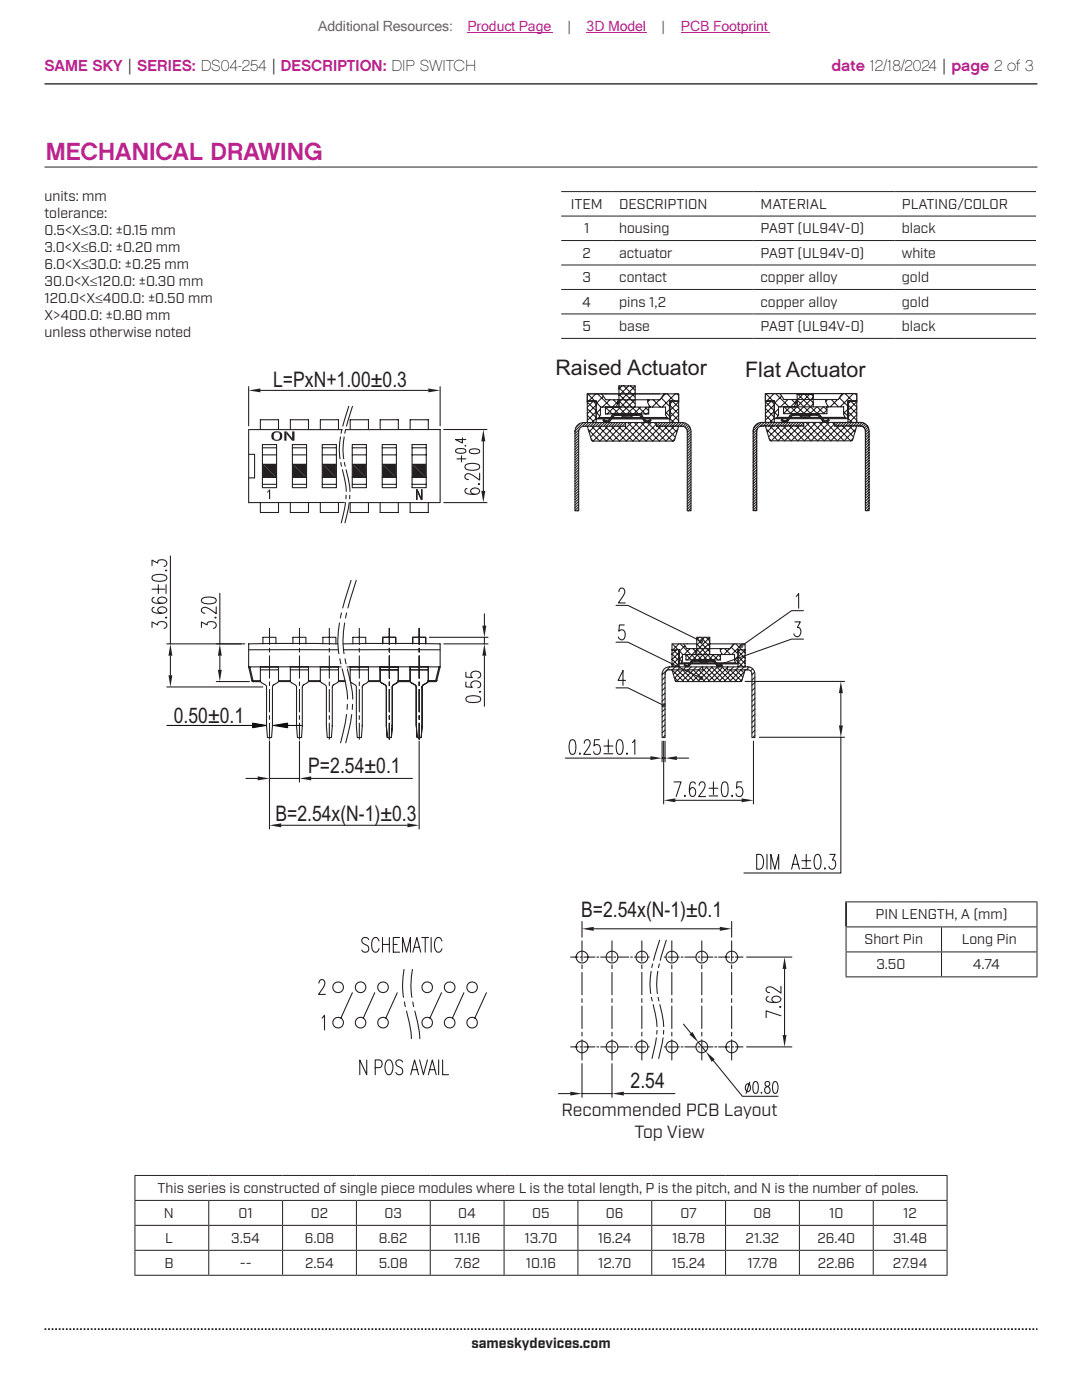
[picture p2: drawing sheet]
<svg xmlns="http://www.w3.org/2000/svg" width="216mm" height="279mm" viewBox="0 0 216 279" stroke-linecap="round" stroke-linejoin="round" font-family="sans-serif">
<defs><g id="words">
<text font-size="4.9" fill="#bd238f" x="9.1" y="31.9">MECHANICAL DRAWING</text>
<g font-size="4.3" fill="#231f20">
<text x="54.5" y="77.2">L=PxN+1.00±0.3</text>
<text x="110.8" y="74.9">Raised Actuator</text>
<text x="148.7" y="75.2">Flat Actuator</text>
<text x="34.7" y="144.3">0.50±0.1</text>
<text x="61.5" y="154.2">P=2.54±0.1</text>
<text x="54.9" y="163.8">B=2.54x(N-1)±0.3</text>
<text x="115.9" y="183">B=2.54x(N-1)±0.1</text>
<text x="125.8" y="217.1">2.54</text>
</g>
<g font-size="3.5" fill="#231f20">
<text x="112" y="222.8">Recommended PCB Layout</text>
<text x="126.6" y="227">Top View</text>
</g>
<g font-size="3.2" fill="#bd238f">
<text x="8.9" y="14.3">SAME SKY | SERIES: DS04-254 | DESCRIPTION: DIP SWITCH</text>
<text x="165.9" y="14.3">date 12/18/2024 | page 2 of 3</text>
</g>
<g font-size="2.8" fill="#63676b">
<text x="63.5" y="6.1">Additional Resources:</text>
<text x="113.2" y="6.1">|</text>
<text x="132" y="6.1">|</text>
</g>
<g font-size="2.8" fill="#bd238f">
<text x="93.3" y="6.1">Product Page</text>
<text x="117.1" y="6.1">3D Model</text>
<text x="135.8" y="6.1">PCB Footprint</text>
</g>
<g font-size="2.8" fill="#231f20">
<text x="8.9" y="40.2">units: mm</text>
<text x="113.9" y="41.7">ITEM</text>
<text x="123.6" y="41.7">DESCRIPTION</text>
<text x="151.8" y="41.7">MATERIAL</text>
<text x="179.9" y="41.7">PLATING/COLOR</text>
<text x="8.9" y="43.6">tolerance:</text>
<text x="8.9" y="47">0.5&lt;X≤3.0: ±0.15 mm</text>
<text x="116.5" y="46.6">1</text>
<text x="123.6" y="46.6">housing</text>
<text x="151.8" y="46.6">PA9T (UL94V-0)</text>
<text x="179.9" y="46.6">black</text>
<text x="8.9" y="50.4">3.0&lt;X≤6.0: ±0.20 mm</text>
<text x="8.9" y="53.8">6.0&lt;X≤30.0: ±0.25 mm</text>
<text x="116.2" y="51.5">2</text>
<text x="123.6" y="51.5">actuator</text>
<text x="151.8" y="51.5">PA9T (UL94V-0)</text>
<text x="179.9" y="51.5">white</text>
<text x="8.9" y="57.1">30.0&lt;X≤120.0: ±0.30 mm</text>
<text x="116.2" y="56.4">3</text>
<text x="123.6" y="56.4">contact</text>
<text x="151.8" y="56.4">copper alloy</text>
<text x="179.9" y="56.4">gold</text>
<text x="8.9" y="60.5">120.0&lt;X≤400.0: ±0.50 mm</text>
<text x="8.9" y="63.9">X&gt;400.0: ±0.80 mm</text>
<text x="116.2" y="61.2">4</text>
<text x="123.6" y="61.2">pins 1,2</text>
<text x="151.8" y="61.2">copper alloy</text>
<text x="179.9" y="61.2">gold</text>
<text x="8.9" y="67.3">unless otherwise noted</text>
<text x="116.2" y="66.1">5</text>
<text x="123.6" y="66.1">base</text>
<text x="151.8" y="66.1">PA9T (UL94V-0)</text>
<text x="179.9" y="66.1">black</text>
<text x="174.7" y="183.5">PIN LENGTH, A (mm)</text>
<text x="172.5" y="188.5">Short Pin</text>
<text x="191.9" y="188.5">Long Pin</text>
<text x="174.9" y="193.4">3.50</text>
<text x="194.1" y="193.4">4.74</text>
<text x="31.4" y="238.1">This series is constructed of single piece modules where L is the total length, P is the pitch, and N is the number of poles.</text>
<text x="32.7" y="243">N</text>
<text x="47.6" y="243">01</text>
<text x="62" y="243">02</text>
<text x="76.7" y="243">03</text>
<text x="91.4" y="243">04</text>
<text x="106.2" y="243">05</text>
<text x="120.9" y="243">06</text>
<text x="135.8" y="243">07</text>
<text x="150.4" y="243">08</text>
<text x="165.5" y="243">10</text>
<text x="180.2" y="243">12</text>
<text x="33" y="248">L</text>
<text x="46.2" y="248">3.54</text>
<text x="60.8" y="248">6.08</text>
<text x="75.6" y="248">8.62</text>
<text x="90.6" y="248">11.16</text>
<text x="104.7" y="248">13.70</text>
<text x="119.3" y="248">16.24</text>
<text x="134.1" y="248">18.78</text>
<text x="148.8" y="248">21.32</text>
<text x="163.1" y="248">26.40</text>
<text x="178.2" y="248">31.48</text>
<text x="32.8" y="253">B</text>
<text x="47.8" y="253">--</text>
<text x="60.9" y="253">2.54</text>
<text x="75.6" y="253">5.08</text>
<text x="90.6" y="253">7.62</text>
<text x="104.9" y="253">10.16</text>
<text x="119.4" y="253">12.70</text>
<text x="134.1" y="253">15.24</text>
<text x="149.1" y="253">17.78</text>
<text x="163.2" y="253">22.86</text>
<text x="178.2" y="253">27.94</text>
<text x="94.1" y="269">sameskydevices.com</text>
</g>
</g></defs>
<path d="M8.9 16.7h198.1" fill="none" stroke="#231f20" stroke-width=".26"/>
<path d="M8.9 265.3h198.1" fill="none" stroke="#231f20" stroke-width=".35" stroke-dasharray=".4 .4 .4 .4 .4 .4" stroke-dashoffset=".7" stroke-linecap="butt"/>
<g fill="none" stroke="#231f20" stroke-width=".21">
<path d="M113.9 191h1.5M115.7 191h.4M116.5 191h2.2M119.1 191h.4M119.9 191h2.2M122.5 191h.3M123.2 191h2.3M125.8 191h.4M126.6 191h2.2M129.2 191h.4M132.5 191h.4M133.3 191h2.2"/>
<path d="M135.9 191h.4M136.6 191h2.3M139.3 191h.4M140 191h2.3M142.6 191h.4M143.4 191h2.2M146 191h.4M146.7 191h1.6M149 191h9M156.5 193.4v13.2M113.9 208.9h1.5M115.7 208.9h.4"/>
<path d="M116.5 208.9h2.2M119.1 208.9h.4M119.9 208.9h2.2M122.5 208.9h.3M123.2 208.9h2.3M125.8 208.9h.4M126.6 208.9h2.2M129.2 208.9h.4M132.5 208.9h.4M133.3 208.9h2.2M135.9 208.9h.4M136.6 208.9h2.3"/>
<path d="M139.3 208.9h.4M140 208.9h2.3M142.6 208.9h.4M143.4 208.9h2.2M146 208.9h.4M146.7 208.9h1.6M149 208.9h9"/>
<circle cx="116.1" cy="191" r="1.18"/>
<circle cx="146" cy="191" r="1.18"/>
<circle cx="116.1" cy="208.9" r="1.18"/>
<circle cx="146" cy="208.9" r="1.18"/>
</g>
<g fill="#231f20">
<path d="M156.2 206.6h.7l-.4 2.3z"/>
<path d="M156.5 191l.4 2.4h-.7z"/>
</g>
<g fill="none" stroke="#231f20" stroke-width=".21">
<path d="M153.3 198.9l-.3 .1-.1 .5a1.71 1.71 0 0 0 1.9 .6l.6-.1 .4-.5a.95 .95 0 0 0-.9-.7 .95 .95 0 0 0-.9 .7l.4 .5 .4 .1M155.8 196.8v1.4l-1.4-1a.86 .86 0 0 0-.9-.3 .86 .86 0 0 0-.6 .8l.3 .3 .4 .1M136.4 204.4l1.5 1.8M139.4 208l1.4 1.9M142.3 211.7l5.8 7.1h7.1M149 216.4l.1-.1a.8 .8 0 0 1 .7 .8 .8 .8 0 0 1-.7 .8 .99 .99 0 0 1-.1-1.5zM149.6 216l-.7 2.2M150.4 216l.4-.2a1.21 1.21 0 0 1 .5 1.4l-.2 .9-.4 .1a1.51 1.51 0 0 1-.4-1.9zM151.9 218v.2zM152.7 216a.68 .68 0 0 0 .1 .7 .68 .68 0 0 0 .6 .3 .66 .66 0 0 1 .2 .9 .66 .66 0 0 1-.9 .2l-.1-.5a.82 .82 0 0 1 .7-.8l.3-.4-.1-.4-.2-.2zM154.4 216l.4-.2a1.85 1.85 0 0 1 .2 2.3l-.4 .1a1.51 1.51 0 0 1-.4-1.9zM155.5 200.9l.2-.1 .1 .1-.1 .1z"/>
<path d="M155.8 202.7l-2.9-1v1.4"/>
</g>
<g fill="#231f20">
<path d="M137.6 206.4l.6-.4 1.2 2z"/>
<path d="M140.8 209.9l1.8 1.5-.6 .5z"/>
</g>
<g fill="none" stroke="#231f20" stroke-width=".21">
<path d="M116.1 183.9v3.2M118.5 185.4h25.1M146 183.9v3.2"/>
<circle cx="122.1" cy="191" r="1.18"/>
<circle cx="128.1" cy="191" r="1.18"/>
<circle cx="134.1" cy="191" r="1.17"/>
<circle cx="140" cy="191" r="1.18"/>
<circle cx="122.1" cy="208.9" r="1.18"/>
<circle cx="128.1" cy="208.9" r="1.18"/>
<circle cx="134.1" cy="208.9" r="1.17"/>
<circle cx="140" cy="208.9" r="1.18"/>
</g>
<g fill="#231f20">
<path d="M116.1 185.4l2.4-.4v.8z"/>
<path d="M143.6 185l2.4 .4-2.4 .4z"/>
</g>
<g fill="none" stroke="#231f20" stroke-width=".21">
<path d="M49.6 85.7v14.6M50.8 90.7v4.7M52.4 88.7h2.8v8.6h-2.8zM52.4 96.7h2.8M52.4 89.4h2.8M52.4 90.8h2.8M52.4 95.2h2.8M58.3 88.7h2.9v8.6h-2.9zM58.3 96.7h2.9M58.3 89.4h2.9M58.3 90.8h2.9M58.3 95.2h2.9"/>
<path d="M64.3 88.7h2.8v8.6h-2.8zM64.3 96.7h2.8M64.3 89.4h2.8M64.3 90.8h2.8M64.3 95.2h2.8M69 85.7h18.8v14.6h-17.9M70.3 88.7h2.8v8.6h-2.8zM70.3 96.7h2.8M70.3 89.4h2.8M70.3 90.8h2.8M70.3 95.2h2.8M76.3 88.7h2.8v8.6h-2.8z"/>
<path d="M76.3 96.7h2.8M76.3 89.4h2.8M76.3 90.8h2.8M76.3 95.2h2.8M82.2 88.7h2.9v8.6h-2.9zM82.2 96.7h2.9M82.2 89.4h2.9M82.2 90.8h2.9M82.2 95.2h2.9"/>
</g>
<g fill="#231f20">
<path d="M57.2 86.1l1.1 1.3v.6l-1.1-1.4z"/>
<path d="M53.3 98.1h.4l-.4 .3z" fill-rule="evenodd"/>
<path d="M53.8 97.7h.1v1.9h-.2v-1.5h-.3z" fill-rule="evenodd"/>
<path d="M55.2 86.3h.9l.2 .5v.5a.8 .8 0 0 1-1.1 .7l-.7-.2h.8a.75 .75 0 0 0 .6-.8 .75 .75 0 0 0-.7-.7z" fill-rule="evenodd"/>
<path d="M54.3 86.4l.7-.3 1 .2h-.8a.75 .75 0 0 0-.6 .8 .75 .75 0 0 0 .6 .7h-.7a1.01 1.01 0 0 1-.2-1.3z" fill-rule="evenodd"/>
<path d="M56.7 86.1h.5v1.9h-.5z" fill-rule="evenodd"/>
<path d="M58.3 86.1h.5v1.9h-.5z" fill-rule="evenodd"/>
</g>
<path d="M50.5 136h1.5M52.5 128.5v-1.3h2.6v1.3M55.5 136h2.5M61.5 136h2.4M67.4 128.5h-17.8v4.6M67.5 136h1.3M68.5 128.5h19.3v4.6M73.5 136h2.4M79.5 136h2.4M85.4 136h1.5" fill="none" stroke="#231f20" stroke-width=".21"/>
<path d="M52.5 92.7h2.6" fill="none" stroke="#231f20" stroke-width=".2"/>
<g fill="#231f20">
<path d="M52.5 92.7l2.6 2.5h-2.6z"/>
<path d="M52.5 92.7h2.6v2.5z"/>
</g>
<path d="M52.5 95.2h2.6M58.4 92.7h2.6" fill="none" stroke="#231f20" stroke-width=".2"/>
<path d="M52.5 92.7h2.6v2.5h-2.6zM49.6 129.7h17.9M68.6 129.7h19.2" fill="none" stroke="#231f20" stroke-width=".21"/>
<g fill="#231f20">
<path d="M58.4 92.7l2.6 2.5h-2.6z"/>
<path d="M58.4 92.7h2.6v2.5z"/>
</g>
<path d="M58.4 95.2h2.6M64.4 92.7h2.6" fill="none" stroke="#231f20" stroke-width=".2"/>
<path d="M58.4 92.7h2.6v2.5h-2.6z" fill="none" stroke="#231f20" stroke-width=".21"/>
<g fill="#231f20">
<path d="M64.4 92.7l2.6 2.5h-2.6z"/>
<path d="M64.4 92.7h2.6v2.5z"/>
</g>
<path d="M64.4 95.2h2.6M70.4 92.7h2.6" fill="none" stroke="#231f20" stroke-width=".2"/>
<path d="M64.4 92.7h2.6v2.5h-2.6z" fill="none" stroke="#231f20" stroke-width=".21"/>
<g fill="#231f20">
<path d="M70.4 92.7l2.6 2.5h-2.6z"/>
<path d="M70.4 92.7h2.6v2.5z"/>
</g>
<path d="M70.4 95.2h2.6M76.4 92.7h2.6" fill="none" stroke="#231f20" stroke-width=".2"/>
<path d="M70.4 92.7h2.6v2.5h-2.6z" fill="none" stroke="#231f20" stroke-width=".21"/>
<g fill="#231f20">
<path d="M76.4 92.7l2.6 2.5h-2.6z"/>
<path d="M76.4 92.7h2.6v2.5z"/>
</g>
<path d="M76.4 95.2h2.6M82.4 92.7h2.5" fill="none" stroke="#231f20" stroke-width=".2"/>
<path d="M76.4 92.7h2.6v2.5h-2.6z" fill="none" stroke="#231f20" stroke-width=".21"/>
<g fill="#231f20">
<path d="M82.4 92.7l2.5 2.5h-2.5z"/>
<path d="M82.4 92.7h2.5v2.5z"/>
</g>
<path d="M82.4 95.2h2.5" fill="none" stroke="#231f20" stroke-width=".2"/>
<g fill="none" stroke="#231f20" stroke-width=".21">
<path d="M82.4 92.7h2.5v2.5h-2.5zM49.8 133.1l.7 2.7h1.5M50.3 135.8h.2v.2h1.5M50.3 135.8l.2 .2M52 133.7h3.6M53.8 125.4v3.2M53.8 129.4v.7M53.8 130.9v4.5M53.8 136.1v.7M53.8 137.6v4.5M55.6 135.8h2.3M57.9 133.7h3.7"/>
<path d="M58.4 128.5v-1.3h2.6v1.3M59.8 125.4v3.2M59.8 129.4v.7M59.8 130.9v4.5M59.8 136.1v.7M59.8 137.6v4.5M61.6 135.8h2.3M63.9 133.7h3.6M64.4 128.5v-1.3h2.6v1.3M65.7 125.4v3.2M65.7 129.4v.7M65.7 130.9v4.5"/>
<path d="M65.7 136.1v.7M65.7 137.6v4.5M67.5 135.8h1.4M68.1 133.1h-18.5l.7 2.7M69.2 133.1h18.6l-.6 2.7M69.9 133.7h3.6M70.4 128.5v-1.3h2.6v1.3M71.7 125.4v3.2M71.7 129.4v.7M71.7 130.9v4.5M71.7 136.1v.7M71.7 137.6v4.5"/>
<path d="M73.5 135.8h2.4M75.9 133.7h3.6M76.4 128.5v-1.3h2.6v1.3M77.7 125.4v3.2M77.7 129.4v.7M77.7 130.9v4.5M77.7 136.1v.7M77.7 137.6v4.5M79.5 135.8h2.3M81.8 133.7h3.7M82.4 128.5v-1.3h2.5v1.3M83.6 125.4v3.2"/>
<path d="M83.6 129.4v.7M83.6 130.9v4.5M83.6 136.1v.7M83.6 137.6v4.5M85.5 135.8h1.4M86.9 135.8v.2l.3-.2M86.9 135.8h.3M87.6 133.1l-.7 2.7M49.1 155.4h2.3M53.8 142.8v.8M53.8 144.3v3.2M53.8 147.9v8.2"/>
<path d="M53.8 155.4h6M54.4 144.8l-.2 2.4h-.8l-.2-2.3v-7.8l-.1-.3-1.1-.8v-2.9h3.6l-.1 2.9-1 .8-.1 .3v7.8M59.8 142.8v.8M59.8 144.3v3.2M59.8 147.9v8.2M60.3 144.8l-.1 2.4h-.9l-.1-2.3v-7.8l-.2-.3-1-.8-.1-2.9h3.7l-.1 2.9-1 .8-.2 .3v7.8M62.1 155.4h20.2M65.7 142.8v.8M65.7 144.3v3.2M66.3 144.8l-.2 2.4h-.8l-.2-2.3v-7.8l-.1-.3-1.1-.8v-2.9h3.6v2.9l-1.1 .8-.1 .3v7.8M71.7 142.8v.8M71.7 144.3v3.2"/>
<path d="M72.3 144.8l-.2 2.4h-.8l-.2-2.3v-7.8l-.1-.3-1-.7-.1-.2v-2.8h3.6v2.8l-.1 .2-1 .7-.1 .3v7.8M77.7 142.8v.8M77.7 144.3v3.2M78.3 144.8l-.2 2.4h-.8l-.2-2.3v-7.8l-.2-.4-1-.7v-2.9h3.6v2.9l-1.1 .8-.1 .3v7.8M83.6 142.8v.8M83.6 144.3v3.2M84.2 144.8l-.2 2.4h-.8l-.2-2.4v-7.7l-.1-.3-1-.8-.1-2.9h3.7l-.1 2.9-.9 .7-.3 .4v7.8"/>
</g>
<g fill="#231f20">
<path d="M51.4 154.9l2.4 .5-2.4 .3z"/>
<path d="M59.8 155.4l2.3-.5v.8z"/>
</g>
<g fill="none" stroke="#231f20" stroke-width=".21">
<path d="M49.6 95.4h1.2M49.6 90.7h1.2M52 85.7v-1.9h3.6v1.9M57.9 85.7v-1.9h3.7v1.9M63.9 85.7v-1.9h3.6v1.9M69.9 85.7v-1.9h3.6v1.9M75.9 85.7v-1.9h3.6v1.9M81.8 85.7v-1.9h3.7v1.9M52 100.3v2h3.6v-2M57.9 100.3v2h3.7v-2M63.9 100.3v2h3.6v-2M69.9 100.3v2h3.6v-2"/>
<path d="M75.9 100.3v2h3.6v-2M81.8 100.3v2h3.7v-2M81.8 133.7h3.7M85.7 127.2h11.7M88.5 128.5h8.9M96.7 122.5v2.4M96.7 127.2v1.3M96.7 130.9v10.1"/>
</g>
<g fill="#231f20">
<path d="M96.2 124.9h.8l-.3 2.3z"/>
<path d="M96.7 128.5l.3 2.4h-.8z"/>
</g>
<path d="M93 136.1v1l1.2 .1a.66 .66 0 0 1-.3-.7 .66 .66 0 0 1 .5-.5 .92 .92 0 0 1 1.1 0 .92 .92 0 0 1 .3 1.1l-.5 .2M93 134.1v1l1.2 .1a.67 .67 0 0 1 .2-1.2 .92 .92 0 0 1 1.1 0 .92 .92 0 0 1 .3 1.1l-.5 .2M93.1 139.1a3.2 3.2 0 0 1 2.7 0l.1 .5a1.43 1.43 0 0 1-1.7 .6l-.7-.1-.4-.2-.1-.3zM95.6 138h.3l-.1 .2zM53.8 147.9v17.5M83.6 147.9v17.5M56.1 164.7h25.2" fill="none" stroke="#231f20" stroke-width=".21"/>
<g fill="#231f20">
<path d="M53.8 164.7l2.3-.4v.8z"/>
<path d="M81.3 164.3l2.3 .4-2.3 .4z"/>
</g>
<path d="M49.6 77.2v7.8M52 77.9h33.5M87.8 77.2v7.8" fill="none" stroke="#231f20" stroke-width=".21"/>
<g fill="#231f20">
<path d="M49.6 77.9l2.4-.4v.8z"/>
<path d="M85.5 77.5l2.3 .4-2.3 .4z"/>
</g>
<path d="M88.5 85.7h8.7M96.5 88.1v9.9M88.5 100.3h8.7" fill="none" stroke="#231f20" stroke-width=".21"/>
<g fill="#231f20">
<path d="M96.5 85.7l.3 2.4h-.8z"/>
<path d="M96 98h.8l-.3 2.3z"/>
</g>
<g fill="none" stroke="#231f20" stroke-width=".21">
<path d="M159.1 79.8l2.7 2.8M159.1 79.7v1.5M159.2 78.7l3.9 3.9M160.2 78.7l-1.1 1.2M160.6 78.7l1.7 1.7M161.5 78.7l-2.4 2.4 1.4 1.5M161.9 78.7l.4 .4M162.3 79.3l-3.3 3.3M162.3 78.7v2.5M91 89.7l.8-.2a.87 .87 0 0 1 1.2 .6 1.47 1.47 0 0 1-2.1 0zM91.2 91.6h1.8M92.1 91v1.2"/>
<path d="M92.3 87.4v1l-1.4-.7h2.1M92.8 89h.2zM92.9 92.8a2.99 2.99 0 0 1 2.7 0l.1 .5a1.52 1.52 0 0 1-1.7 .6l-1.1-.3-.1-.3zM93.2 97.5l-.3 .1-.1 .3 .1 .5a2.99 2.99 0 0 0 2.7 0l.1-.3a.95 .95 0 0 0-.9-.7 .95 .95 0 0 0-.9 .7l.4 .5 .4 .1M93.8 89.8l.7-.2a.91 .91 0 0 1 1.2 .5 1.47 1.47 0 0 1-2 0zM95.4 96.6l.2-.1 .1 .1zM95.7 94.4v1.4a3.5 3.5 0 0 0-2.4-1.3l-.4 .2-.1 .6 .2 .3 .5 .1M151 86.3l-.7 .7M151 86.8l-.7 .8M151 87.4l-.7 .7M151 87.9l-.7 .7M151 88.4l-.7 .8"/>
<path d="M151 88.9l-.7 .8M151 89.5l-.7 .7M151 90l-.7 .7M151 90.5l-.7 .8M151 91.1l-.7 .7M151 91.6l-.7 .7M151 92.1l-.7 .8M151 92.6l-.7 .8M151 93.2l-.7 .7M151 93.7l-.7 .7M151 94.2l-.7 .8M151 94.8l-.7 .7"/>
<path d="M151 95.3l-.7 .7M151 95.8l-.7 .7M151 96.3l-.7 .8M151 96.9l-.7 .7M151 97.4l-.7 .7M151 97.9l-.7 .8M151 98.4l-.7 .8M151 99l-.7 .7M151 99.5l-.7 .7M151.1 85.7l-.8 .8M151.3 84.5l-.8 .8M152 84.3l-1.7 1.7"/>
<path d="M152.5 84.3l-.8 .8M152.7 85l.8 2.8 .3 .2h16l.3-.2 .9-2.8M152.7 84.1l.2 .2M152.7 82.8l1.5 1.5M152.7 81.5l1.8 1.8M152.7 80.2l1.8 1.8M153 84.3l-.7 .7M153.5 80h1zM153.5 84.3l-.7 .7M153.9 80l.6 .6M153.9 80l-1.2 1.2M154.1 84.3l-.8 .7"/>
<path d="M154.5 80h-1.8v-1.5h18.3v1.5h-1.8v3.4M154.5 80.8l-1.8 1.8M154.5 82.1l-1.8 1.8M154.5 83.4l-.9 .9M154.5 80v4.3M154.5 80h-1.8v4.3M154.5 83.6h14.7M154.6 84.3l-.7 .7M155.1 84.3l-.7 .7M155.7 84.3l-.8 .7M156.2 84.3l-.8 .7M156.3 82.4l.2 .2"/>
<path d="M156.4 81.2h-.1M156.5 81.2l1.3 1.4M156.7 84.3l-.7 .7M157.2 84.3l-.7 .7M157.7 81.2l-1.4 1.4M157.8 84.3l-.8 .7M157.8 81.2l1.3 1.4M158.3 84.3l-.7 .7M158.8 84.3l-.7 .7M159 81.2l-1.3 1.4M159.4 84.3l-.8 .7M159.9 84.3l-.8 .7"/>
<path d="M160.4 84.9l-.2 .1M162.3 80.6l-2 2M163 81.2l-1.4 1.4M163.1 81.2l1.3 1.4M164.3 81.2l-1.3 1.4M164.4 81.2l.6 .6M165 81.8l-.7 .8M166.7 84.3l-.1 .2M167.3 84.3l-.7 .7h5a1.03 1.03 0 0 1 1.1 1v15.9h.7v-15.9a1.75 1.75 0 0 0-1.8-1.7h-19.6a1.74 1.74 0 0 0-1.7 1.7v15.9h.7v-15.9a1.07 1.07 0 0 1 1-1h8.4v-.7l-.7 .7M167.8 84.3l-.7 .7M168.3 84.3l-.7 .7M168.9 84.3l-.8 .7"/>
<path d="M169.2 80h1zM169.2 83.5l.8 .8M169.2 82.1l1.8 1.8M169.2 80.8l1.8 1.8M169.2 84.3v-4.3h1.8v4.3M169.4 84.3l-.7 .7M169.7 80l1.3 1.2M169.8 80l-.6 .6M169.9 84.3l-.7 .7M170.4 84.3l-.7 .7M171 80.2l-1.8 1.7M171 81.5l-1.8 1.7"/>
<path d="M171 82.8l-1.5 1.5M171 84.1l-.2 .2M171 84.3l-.8 .7M171.5 84.3l-.7 .7M172 84.3l-.7 .7M172.4 84.5l-.6 .5M172.7 84.7l-.5 .5M173 84.9l-.5 .5M173.2 85.2l-.6 .6M173.4 85.6l-.7 .7M173.4 86.1l-.7 .7M173.4 86.6l-.7 .7"/>
<path d="M173.4 87.1l-.7 .8M173.4 87.7l-.7 .7M173.4 88.2l-.7 .7M173.4 88.7l-.7 .8M173.4 89.3l-.7 .7M173.4 89.8l-.7 .7M173.4 90.3l-.7 .7M173.4 90.8l-.7 .8M173.4 91.4l-.7 .7M173.4 91.9l-.7 .7M173.4 92.4l-.7 .8M173.4 93l-.7 .7"/>
<path d="M173.4 93.5l-.7 .7M173.4 94l-.7 .7M173.4 94.5l-.7 .8M173.4 95.1l-.7 .7M173.4 95.6l-.7 .7M173.4 96.1l-.7 .8M173.4 96.7l-.7 .7M173.4 97.2l-.7 .7M173.4 97.7l-.7 .7M173.4 98.2l-.7 .8M173.4 98.8l-.7 .7M173.4 99.3l-.7 .7"/>
<path d="M173.4 99.8l-.7 .8M151 100l-.7 .8M151 100.6l-.7 .7M151 101.1l-.7 .7M151 101.6l-.3 .3M173.4 100.3l-.7 .8M173.4 100.9l-.7 .7M173.4 101.4l-.5 .5"/>
</g>
<g fill="#231f20">
<path d="M159.9 82.6h1.5z"/>
<path d="M159.9 82.6l1.5 .2h-1.5z"/>
<path d="M159.9 82.6h1.5v.2z"/>
</g>
<path d="M159.5 82.8h2.3" fill="none" stroke="#231f20" stroke-width=".2"/>
<path d="M159.9 82.8h1.5z" fill="#231f20"/>
<path d="M159.5 83h2.3" fill="none" stroke="#231f20" stroke-width=".28"/>
<g fill="#231f20">
<path d="M159.8 83.1l1.4 .2h-1.1z"/>
<path d="M159.8 83.1h1.8l-.4 .2z"/>
<path d="M160.1 83.3l.8 .1z"/>
<path d="M160.1 83.3h1.1l-.3 .1z"/>
<path d="M160.5 83.4h.4z"/>
</g>
<path d="M161.4 82.6v.2" fill="none" stroke="#231f20" stroke-width=".21"/>
<g fill="#231f20">
<path d="M158.4 82.6h1.4z"/>
<path d="M161.6 82.6h1.3z"/>
<path d="M158.2 82.6h.2z"/>
<path d="M162.9 82.6h.2z"/>
<path d="M157.9 82.7l.3-.1 .2 .1z"/>
<path d="M158.2 82.6h.2v.1z"/>
<path d="M158.4 82.6l1.4 .1h-1.4z"/>
<path d="M158.4 82.6h1.4v.1z"/>
<path d="M161.6 82.6l1.3 .1h-1.3z"/>
<path d="M161.6 82.6h1.3v.1z"/>
<path d="M162.9 82.6l.5 .1h-.5z"/>
<path d="M162.9 82.6l.5 .1z"/>
<path d="M157.9 82.7h.5z"/>
<path d="M158.4 82.7h1.4z"/>
<path d="M161.6 82.7h1.3z"/>
<path d="M162.9 82.7h.5z"/>
<path d="M157.8 82.8l.1-.1z"/>
<path d="M157.9 82.7v.1z"/>
<path d="M157.9 82.7l.5 .1h-.5z"/>
<path d="M157.9 82.7h.5v.1z"/>
<path d="M158.4 82.7l1.4 .1h-1.4z"/>
<path d="M158.4 82.7h1.4v.1z"/>
<path d="M161.6 82.7l1.3 .1h-1.3z"/>
<path d="M161.6 82.7h1.3v.1z"/>
<path d="M162.9 82.7l.5 .1h-.5z"/>
<path d="M162.9 82.7h.5v.1z"/>
<path d="M163.4 82.7l.2 .1z"/>
<path d="M157.7 82.8h.2z"/>
<path d="M157.8 82.8h.1z"/>
<path d="M157.9 82.8h.5z"/>
<path d="M158.4 82.8h1.4z"/>
<path d="M161.6 82.8h1.3z"/>
<path d="M162.9 82.8h.5z"/>
<path d="M163.4 82.8h.2z"/>
<path d="M157.7 82.8l.2 .1z"/>
<path d="M157.9 82.8l.3 .1z"/>
<path d="M162.9 82.8l.5 .1z"/>
<path d="M163.4 82.8l.2 .1z"/>
<path d="M157.6 83h.3z"/>
<path d="M157.7 82.9l.2 .1z"/>
<path d="M157.9 82.9l.2 .1z"/>
<path d="M157.9 82.9h.3z"/>
<path d="M163.2 82.9l.2 .1z"/>
<path d="M163.4 82.9l.3 .1z"/>
<path d="M157.6 83l.3 .1h-.3z"/>
<path d="M157.6 83l.3 .1z"/>
<path d="M157.9 83h.2l-.2 .1z"/>
<path d="M163.3 83l.1 .1z"/>
<path d="M163.4 83l.4 .1z"/>
<path d="M157.6 83.1h.3z"/>
<path d="M163.4 83.1h.4z"/>
<path d="M157.5 83.1h.4z"/>
<path d="M163.5 83.1h.3z"/>
<path d="M157.5 83.1l.2 .3h-.4z"/>
<path d="M157.5 83.1h.4l-.2 .3z"/>
<path d="M163.5 83.1l.5 .3h-.3z"/>
<path d="M163.5 83.1h.3l.2 .3z"/>
<path d="M157.3 83.4h.4z"/>
<path d="M163.7 83.4h.3z"/>
<path d="M157.3 83.4l.2 .3h-.4z"/>
<path d="M157.3 83.4h.4l-.2 .3z"/>
<path d="M163.7 83.4l.5 .3h-.4z"/>
<path d="M163.7 83.4h.3l.2 .3z"/>
<path d="M156 83.7l.2 .1h-.3z"/>
<path d="M157.1 83.7l.3 .1h-.4z"/>
<path d="M157.1 83.7h.4l-.1 .1z"/>
<path d="M163.8 83.7l.5 .1h-.3z"/>
<path d="M163.8 83.7h.4l.1 .1z"/>
<path d="M165.1 83.8l.2-.1 .1 .1z"/>
<path d="M155.9 83.8l.4 .1z"/>
<path d="M156.9 83.9h.4z"/>
<path d="M157 83.8h.4z"/>
<path d="M164 83.8l.4 .1z"/>
<path d="M165 83.9h.5z"/>
<path d="M165.1 83.8l.4 .1z"/>
<path d="M155.9 83.9h.5z"/>
<path d="M164 83.9h.4z"/>
<path d="M165 83.9h.4z"/>
<path d="M164 83.9h.5z"/>
<path d="M164.9 83.9h.5z"/>
<path d="M155.9 83.9l.6 .1z"/>
<path d="M156.7 84h.5z"/>
<path d="M164 83.9l.6 .1z"/>
<path d="M164.8 84h.6z"/>
<path d="M156 84h.6z"/>
<path d="M164.1 84h.5z"/>
<path d="M164.7 84h.6z"/>
<path d="M156 84h.7z"/>
<path d="M164.6 84h.7z"/>
<path d="M156 84l1.1 .1h-.9z"/>
<path d="M156 84h1.2l-.1 .1z"/>
<path d="M164.1 84l1 .1h-.8z"/>
<path d="M164.1 84h1.2l-.2 .1z"/>
<path d="M156.2 84.1l.8 .1z"/>
<path d="M156.2 84.1h.9z"/>
<path d="M164.3 84.1l.7 .1z"/>
<path d="M164.3 84.1h.8z"/>
<path d="M156.3 84.2l.5 .1z"/>
<path d="M156.3 84.2h.7z"/>
<path d="M164.3 84.2l.5 .1z"/>
<path d="M164.3 84.2h.7z"/>
<path d="M156.5 84.3h.3z"/>
<path d="M164.5 84.3h.3z"/>
</g>
<g fill="none" stroke="#231f20" stroke-width=".21">
<path d="M123.5 79.8v1.4M126.7 77v4.2M131.7 78.6h-14.5v1.5h1.8M135.4 78.6v1.5h-1.8v3.4M152.7 78.5h18.3v1.5h-1.8v3.4h-14.7v-3.4h-1.8zM152.8 78.5l1.5 1.5M154.4 78.5l-1.4 1.5M154.8 78.5l2.6 2.7M155.6 78.5l.8 1.2h10.9l.8-1.2M156 79l-1.5 1.5M157.2 79.7l-1.4 1.5M158 79.7l.8 .9"/>
<path d="M158.9 79.7v.6l-.5 .9M162.3 78.7h-3.2v2.5M164.8 79.7v.6l.5 .9M165.2 79.7l-.4 .4M165.9 79.7l1.4 1.5M167.1 79.7l-1.4 1.5M167.5 79.4l1.7 1.7M168.3 78.5l-.8 .8M168.6 78.5l1.5 1.5M170.3 78.5l-2.6 2.7M170.6 78.5l.3 .4M170.9 79.9l-.1 .1"/>
<path d="M115.5 86.4l-.8 .7M115.5 86.9l-.8 .7M115.5 87.4l-.8 .7M115.5 87.9l-.8 .8M115.5 88.5l-.8 .7M115.5 89l-.8 .7M115.5 89.5l-.8 .8M115.5 90.1l-.8 .7M115.5 90.6l-.8 .7M115.5 91.1l-.8 .7M115.5 91.6l-.8 .8M115.5 92.2l-.8 .7"/>
<path d="M115.5 92.7l-.8 .7M115.5 93.2l-.8 .8M115.5 93.7l-.8 .8M115.5 94.3l-.8 .7M115.5 94.8l-.8 .7M115.5 95.3l-.8 .8M115.5 95.9l-.8 .7M115.5 96.4l-.8 .7M115.5 96.9l-.8 .8M115.5 97.4l-.8 .8M115.5 98l-.8 .7M115.5 98.5l-.8 .7"/>
<path d="M115.5 99l-.8 .8M115.5 99.6l-.8 .7M115.5 85.8l-.8 .8M115.7 84.5l-.8 .8M116.4 84.3l-1.7 1.7M117 84.3l-.8 .8M117.2 85.1l.8 2.7 .3 .2h16l.3-.2 .8-2.7M117.2 84.2l.1 .1M117.2 82.9l1.5 1.4M117.2 81.6l1.8 1.7M117.2 80.2l1.8 1.8M117.5 84.3l-.7 .8"/>
<path d="M117.9 80.1h1.1zM118 84.3l-.7 .8M118.3 80.1l.7 .6M118.4 80.1l-1.2 1.2M118.5 84.3l-.7 .8M119 80.8l-1.8 1.8M119 82.1l-1.8 1.8M119 83.5l-.9 .8M119 80.1v4.2M119 80.1h-1.8v4.2M119 83.6h14.6M119.1 84.3l-.8 .8"/>
<path d="M119.6 84.3l-.7 .8M120.1 84.3l-.7 .8M120.7 84.3l-.8 .8M121.2 84.3l-.8 .8M121.7 84.3l-.7 .8M122.2 84.3l-.7 .8M122.8 84.3l-.8 .8M123.3 84.3l-.7 .8M123.8 84.3l-.7 .8M124.4 84.3l-.8 .8M124.8 84.4l-.7 .7M124.8 84.9l-.1 .2"/>
<path d="M124.8 84.3v.8h-8.3a1.03 1.03 0 0 0-1 1v15.8h-.8v-15.8a1.77 1.77 0 0 1 1.8-1.8h19.6a1.77 1.77 0 0 1 1.8 1.8v15.8h-.8v-15.8a1.07 1.07 0 0 0-1-1h-5.1l.7-.8M131.2 84.3l-.2 .2M132.3 84.3l-.8 .8M132.8 84.3l-.7 .8M133.3 84.3l-.7 .8M133.6 80.1h1.1zM133.6 84.3v-4.2h1.8v4.2l-.7 .8M133.6 83.5l.9 .8M133.6 82.2l1.8 1.7M133.6 80.9l1.8 1.7M133.9 84.3l-.8 .8M134.2 80.1l1.2 1.2"/>
<path d="M134.2 80.1l-.6 .6M134.4 84.3l-.8 .8M134.9 84.3l-.7 .8M135.4 80.2l-1.8 1.8M135.4 81.5l-1.8 1.8M135.4 82.8l-1.5 1.5M135.4 84.2l-.2 .1M136 84.3l-.8 .8M136.4 84.4l-.6 .7M136.9 84.5l-.6 .6M137.2 84.7l-.6 .5M137.4 85l-.5 .5"/>
<path d="M137.7 85.3l-.6 .5M137.8 85.7l-.7 .6M137.9 86.1l-.8 .8M137.9 86.7l-.8 .7M137.9 87.2l-.8 .7M137.9 87.7l-.8 .7M137.9 88.2l-.8 .8M137.9 88.8l-.8 .7M137.9 89.3l-.8 .7M137.9 89.8l-.8 .8M137.9 90.4l-.8 .7M137.9 90.9l-.8 .7"/>
<path d="M137.9 91.4l-.8 .7M137.9 91.9l-.8 .8M137.9 92.5l-.8 .7M137.9 93l-.8 .7M137.9 93.5l-.8 .8M137.9 94l-.8 .8M137.9 94.6l-.8 .7M137.9 95.1l-.8 .7M137.9 95.6l-.8 .8M137.9 96.2l-.8 .7M137.9 96.7l-.8 .7M137.9 97.2l-.8 .8"/>
<path d="M137.9 97.7l-.8 .8M137.9 98.3l-.8 .7M137.9 98.8l-.8 .7M137.9 99.3l-.8 .8M137.9 99.9l-.8 .7M152.9 85l-.1 .1M153.6 85l2.9 3 3-3M154.2 85l-1.1 1.2M154.5 82.2l.7 .8M154.5 80.2l.9 1M154.9 85l3 3M155.1 83.3l.2-.6v-1.5h13v1.5l.3 .6"/>
<path d="M155.1 83.3h13.5M155.1 83.3v.1M155.3 81.6l-.8 .9M155.5 85l-2.1 2.2M156.3 81.2v1.4h8.7v-1.4M156.9 85l-3 3-.4-.5M158.2 85l-3 3-2.3-2.3M158.4 82.6a2.02 2.02 0 0 0-1.5 1.3l-.4 .1-.5-.3-.1 .2a.88 .88 0 0 0 1.3 .1l.7-.9 .5-.3M158.4 82.6h4.5M158.4 82.6v.2M158.9 80.1l-1.1 1.1M159.5 82.8a1.46 1.46 0 0 0 2.3 0"/>
<path d="M159.8 82.6v.2M159.9 82.6v.2M160.8 84.3l3.7 3.7 2.9-3M161.6 82.6v.2M161.6 84.3l-3.7 3.7M162.1 84.3l3.7 3.7 2.9-3M162.9 84.3l-3.7 3.7-3-3M162.9 82.6a2.02 2.02 0 0 1 1.6 1.3l.3 .1 .5-.3 .2 .2a.89 .89 0 0 1-1.4 .1l-.6-.9-.6-.3M162.9 82.6v.2h-4.5M163.4 84.3l3.7 3.7 3-3M164.2 84.3l-3.7 3.7-2.9-3M164.8 84.3l3.6 3.7 2.4-2.4"/>
<path d="M165.1 81l.3 .2M165.5 84.3l-3.7 3.7-2.9-3M166.1 84.3l.5 .5M166.6 84.3v.7M166.6 84.6l-3.5 3.4-2.9-3M166.8 85l2.9 3 .5-.5M168.1 85l2.2 2.2M168.3 82.2l.9 .9M168.6 83.3v.1M169.2 81.6l-.9 .9M169.4 85l1.2 1.2M170.8 85l.1 .2"/>
<path d="M115.5 100.1l-.8 .7M115.5 100.6l-.8 .8M115.5 101.1l-.8 .8M115.5 101.7l-.3 .2M137.9 100.4l-.8 .7M137.9 100.9l-.8 .7M137.9 101.4l-.6 .5"/>
</g>
<g fill="#231f20">
<path d="M124.4 82.6h1.4z"/>
<path d="M124.4 82.6l1.4 .3h-1.4z"/>
<path d="M124.4 82.6h1.4v.3z"/>
</g>
<path d="M123.9 82.9h2.4" fill="none" stroke="#231f20" stroke-width=".2"/>
<path d="M124.4 82.9h1.4z" fill="#231f20"/>
<path d="M123.9 83h2.4" fill="none" stroke="#231f20" stroke-width=".28"/>
<g fill="#231f20">
<path d="M124.2 83.2l1.5 .2h-1.1z"/>
<path d="M124.2 83.2h1.8l-.3 .2z"/>
<path d="M124.6 83.4l.7 .1z"/>
<path d="M124.6 83.4h1.1l-.4 .1z"/>
<path d="M124.9 83.5h.4z"/>
</g>
<path d="M125.8 82.6v.3" fill="none" stroke="#231f20" stroke-width=".21"/>
<g fill="#231f20">
<path d="M122.9 82.6h1.3z"/>
<path d="M126 82.6h1.3z"/>
<path d="M122.6 82.6h.3z"/>
<path d="M127.3 82.6h.3z"/>
<path d="M122.4 82.7l.2-.1 .3 .1z"/>
<path d="M122.6 82.6l.3 .1z"/>
<path d="M122.9 82.6l1.3 .1h-1.3z"/>
<path d="M122.9 82.6h1.3v.1z"/>
<path d="M126 82.6l1.3 .1h-1.3z"/>
<path d="M126 82.6h1.3v.1z"/>
<path d="M127.3 82.6l.6 .1h-.6z"/>
<path d="M127.3 82.6l.6 .1z"/>
<path d="M122.4 82.7h.5z"/>
<path d="M122.9 82.7h1.3z"/>
<path d="M126 82.7h1.3z"/>
<path d="M127.3 82.7h.6z"/>
<path d="M122.2 82.9l.2-.2v.2z"/>
<path d="M122.4 82.7v.2z"/>
<path d="M122.4 82.7l.5 .2h-.5z"/>
<path d="M122.4 82.7h.5v.2z"/>
<path d="M122.9 82.7l1.3 .2h-1.3z"/>
<path d="M122.9 82.7h1.3v.2z"/>
<path d="M126 82.7l1.3 .2h-1.3z"/>
<path d="M126 82.7h1.3v.2z"/>
<path d="M127.3 82.7l.6 .2h-.6z"/>
<path d="M127.3 82.7h.6v.2z"/>
<path d="M127.9 82.7l.1 .2z"/>
<path d="M122.2 82.9h.2z"/>
<path d="M122.4 82.9h.5z"/>
<path d="M122.9 82.9h1.3z"/>
<path d="M126 82.9h1.3z"/>
<path d="M127.3 82.9h.6z"/>
<path d="M127.9 82.9h.1z"/>
<path d="M122.1 82.9h.3z"/>
<path d="M122.4 82.9h.2z"/>
<path d="M127.9 82.9h.2z"/>
<path d="M122.1 82.9l.3 .1h-.3z"/>
<path d="M122.1 82.9l.3 .1z"/>
<path d="M122.4 82.9l.1 .1z"/>
<path d="M127.6 82.9l.3 .1z"/>
<path d="M127.9 82.9l.3 .1z"/>
<path d="M122.1 83l.3 .1h-.4z"/>
<path d="M122.1 83l.3 .1z"/>
<path d="M122.4 83h.1l-.1 .1z"/>
<path d="M127.7 83l.2 .1z"/>
<path d="M127.9 83l.3 .1z"/>
<path d="M122 83.1h.4z"/>
<path d="M127.9 83.1h.3z"/>
<path d="M122 83.1h.3z"/>
<path d="M127.9 83.1h.4z"/>
<path d="M122 83.1l.3 .1z"/>
<path d="M127.9 83.1l.4 .1z"/>
<path d="M121.9 83.2l.2 .3h-.4z"/>
<path d="M121.9 83.2h.4l-.2 .3z"/>
<path d="M127.9 83.2l.6 .3h-.4z"/>
<path d="M127.9 83.2h.4l.2 .3z"/>
<path d="M121.7 83.5h.4z"/>
<path d="M128.1 83.5h.4z"/>
<path d="M121.7 83.5l.2 .2h-.3z"/>
<path d="M121.7 83.5h.4l-.2 .2z"/>
<path d="M128.1 83.5l.6 .2h-.4z"/>
<path d="M128.1 83.5h.4l.2 .2z"/>
<path d="M120.5 83.7l.2 .2h-.4z"/>
<path d="M121.6 83.7l.2 .2h-.4z"/>
<path d="M121.6 83.7h.3l-.1 .2z"/>
<path d="M128.3 83.7l.5 .2h-.4z"/>
<path d="M128.3 83.7h.4l.1 .2z"/>
<path d="M129.5 83.9l.3-.2 .1 .2z"/>
<path d="M120.3 83.9h.5z"/>
<path d="M121.4 83.9h.4z"/>
<path d="M128.4 83.9h.4z"/>
<path d="M129.4 83.9h.5z"/>
<path d="M129.5 83.9h.4z"/>
<path d="M120.3 83.9l.5 .1z"/>
<path d="M121.3 84h.5z"/>
<path d="M121.4 83.9l.4 .1z"/>
<path d="M128.5 83.9l.4 .1z"/>
<path d="M129.4 84h.5z"/>
<path d="M120.3 84h.6z"/>
<path d="M121.3 84h.4z"/>
<path d="M128.5 84h.4z"/>
<path d="M120.4 84h.6z"/>
<path d="M121.2 84h.5z"/>
<path d="M128.5 84h.5z"/>
<path d="M129.2 84h.6z"/>
<path d="M120.4 84h.7z"/>
<path d="M120.4 84h.8z"/>
<path d="M128.5 84h.6z"/>
<path d="M129.1 84h.7z"/>
<path d="M120.4 84l1.1 .2h-.8z"/>
<path d="M120.4 84h1.3l-.2 .2z"/>
<path d="M128.5 84l1.1 .2h-.9z"/>
<path d="M128.5 84h1.3l-.2 .2z"/>
<path d="M120.7 84.2h.8z"/>
<path d="M128.7 84.2h.8z"/>
<path d="M128.7 84.2h.9z"/>
<path d="M120.7 84.2l.5 .1z"/>
<path d="M120.7 84.2h.8l-.3 .1z"/>
<path d="M128.7 84.2l.6 .1z"/>
<path d="M128.7 84.2h.8l-.2 .1z"/>
<path d="M120.9 84.3h.3z"/>
<path d="M129 84.3h.3z"/>
</g>
<g fill="none" stroke="#231f20" stroke-width=".21">
<path d="M117.2 78.6h18.2v1.5h-1.8v3.4h-14.6v-3.4h-1.8zM117.3 78.6l1.4 1.5M118.9 78.6l-1.5 1.5M119.2 78.6l2.7 2.6M120.1 78.6l.8 1.2h10.8l.8-1.2M120.4 79.1l-1.4 1.4M121.7 79.8l-1.5 1.4M122.4 79.8l.8 .8M123.3 79.8v.6l-.4 .8M123.5 78.7l4 3.9M123.5 77.4l3.2 3.2M124.1 77l-.6 .6"/>
<path d="M124.5 77l2.2 2.3M125.4 77l-1.9 2M125.8 77l.9 .9M126.7 77h-3.2v4.3M126.7 79.7l-2.9 2.9M126.7 78.4l-4.2 4.2M126.7 77.1l-3.2 3.2M129.3 79.8v.6l.4 .8M129.6 79.8l-.3 .3M130.3 79.8l1.4 1.4M131.6 79.8l-1.4 1.4M132 79.4l1.6 1.7"/>
<path d="M132.8 78.6l-.8 .8M133.1 78.6l1.5 1.5M134.8 78.6l-2.7 2.6M135.1 78.6l.3 .3M135.4 80l-.1 .1M117.3 85.1l-.1 .1M118.1 85.1l2.9 2.9M118.7 85.1l-1.2 1.1M119 82.3l.7 .7M119 80.3l.9 .9M119.5 83.3l.3-.5v-1.6h13v1.6l.3 .5M119.5 83.3h13.6"/>
<path d="M119.5 83.3v.2M119.8 81.7l-.8 .8M120 85.1l-2.2 2.1M120.8 81.2v1.4h8.6v-1.4M120.8 82.6h.1M120.8 81.3l1.4 1.3M121.2 81.3l-.4 .4M121.3 85.1l-2.9 2.9-.5-.4M122.2 81.3l1.3 1.3M122.5 81.3l-1.4 1.3M122.6 85.1l-2.9 2.9-2.3-2.3M122.9 82.6l-.6 .2-1 1.2h-.3l-.5-.3-.2 .2a.91 .91 0 0 0 1.4 .1l.6-.8 .6-.3"/>
<path d="M122.9 82.6h4.4M122.9 82.6v.3M123.3 80.1l-1.1 1.1M123.5 81.3l1.3 1.3M123.5 80l2.6 2.6M123.9 82.9a1.5 1.5 0 0 0 2.4 0M123.9 85.1l-2.9 2.9M124.2 82.6v.3M124.4 82.6v.3M125.2 84.3l3.7 3.7 3-2.9M126 82.6v.3M126 84.3l-3.7 3.7-2.9-2.9"/>
<path d="M126.6 84.3l3.7 3.7 2.9-2.9M126.7 81l-1.6 1.6M127.3 82.6l.6 .2a2.21 2.21 0 0 0 1.2 1.2l.7-.3 .1 .2a.88 .88 0 0 1-1.4 .1l-.6-.8-.6-.3M127.3 82.6v.3h-4.4M127.3 84.3l-3.7 3.7-2.9-2.9M127.4 81.3l1.4 1.3M127.8 81.3l-1.4 1.3M127.9 84.3l3.7 3.7 2.9-2.9M128.6 84.3l-3.6 3.7-3-2.9M128.8 81.3l.6 .7M129.1 81.3l-1.4 1.3M129.2 84.3l3.7 3.7 2.3-2.3"/>
<path d="M129.4 82.3l-.4 .3M129.6 81l.2 .2M129.9 84.3l-3.6 3.7-3-2.9M130.5 84.3l.5 .5M131 84.3v.8M131 84.6l-3.4 3.4-2.9-2.9M131.3 85.1l2.9 2.9 .5-.5M132.6 85.1l2.2 2.2M132.8 82.2l.8 .9M133.1 83.3v.2M133.6 81.7l-.8 .8M133.9 85.1l1.2 1.1"/>
<path d="M135.2 85.1l.2 .1M134.1 133.7l.6 2.2 .3 .1h12.9l.8-2.3M134.1 129.7v-1.2h4.9l3.2 3.2M134.1 132.6l.5 .5M134.1 131.6l1.4 1.4M134.1 130.5l1.4 1.4M134.1 129.7v3.4M134.1 129.7h1.4M134.3 129.7l1.2 1.2M135 129.7l-.9 .9M135.4 129.7l.1 .1M135.5 129.7v2.7h.7"/>
<path d="M135.5 130.2l-1.4 1.4M135.5 131.3l-1.4 1.4M135.5 132.3l-.8 .8M135.5 129.7v3.4M136.9 131.7h.1M136.9 130.6l1.1 1.1M137.2 130.6l-.3 .3M137.9 130.6l1.1 1.1M138.2 130.6l-1.1 1.1M139 130.6l1.1 1.1M139 129.6l2.2 2.1M139 127.5l2.6 2.6"/>
<path d="M139.5 127.2l-.5 .5M139.8 127.2l1.8 1.8M140.2 133.1v.6h-6.7a.81 .81 0 0 0-.8 .8v12.7h-.6v-12.7a1.4 1.4 0 0 1 1.4-1.4h15.7a1.39 1.39 0 0 1 1.4 1.4v12.7h-.6v-12.7a.81 .81 0 0 0-.8-.8h-4.1M140.6 127.2l-1.6 1.6M140.9 127.2l.7 .7M141.6 128.5h7.1v4.6M141.6 130.4l-1.3 1.3M141.6 129.3l-2.3 2.4M141.6 128.3l-3.4 3.4M141.6 127.2l-2.6 2.6M141.6 127.2v3.4M142.2 130.6l1.1 1.1"/>
<path d="M142.4 130.6l-1 1.1M143.2 130.6l.6 .6M143.5 130.6l-1.1 1.1M143.8 131.4l-.3 .3M147.3 132.1l1 1M147.3 131l1.4 1.4M147.3 129.9l1.4 1.4M147.3 129.7v3.4M147.6 129.7l-.3 .4M148 129.7l.7 .6M148.7 129.7l-1.4 1.4M148.7 130.8l-1.4 1.4"/>
<path d="M148.7 131.8l-1.3 1.3M148.7 132.9l-.2 .2"/>
</g>
<g fill="#231f20">
<path d="M139.9 131.7h1.1z"/>
<path d="M139.9 131.7l1.1 .2h-1.1z"/>
<path d="M139.9 131.7h1.1v.2z"/>
<path d="M139.5 131.9h1.9z"/>
<path d="M139.9 131.9h1.1z"/>
<path d="M139.5 131.9l1.7 .2h-1.5z"/>
<path d="M139.5 131.9h1.9l-.2 .2z"/>
<path d="M139.7 132.1l1.2 .2h-.9z"/>
<path d="M139.7 132.1h1.5l-.3 .2z"/>
<path d="M140 132.3l.6 .1z"/>
<path d="M140 132.3h.9z"/>
<path d="M140.3 132.4h.3z"/>
</g>
<path d="M141 131.7v.2" fill="none" stroke="#231f20" stroke-width=".21"/>
<g fill="#231f20">
<path d="M138.6 131.7h1z"/>
<path d="M141 131.7h1.1z"/>
<path d="M138.3 131.7h.3z"/>
<path d="M142.1 131.7h.2z"/>
<path d="M138.1 131.8h.5z"/>
<path d="M138.3 131.7l.3 .1z"/>
<path d="M138.6 131.7l1 .1z"/>
<path d="M141 131.7l1.1 .1z"/>
<path d="M142.1 131.7l.4 .1z"/>
<path d="M138 131.9l.1-.1z"/>
<path d="M138.1 131.8v.1z"/>
<path d="M138.1 131.8l.5 .1h-.5z"/>
<path d="M138.1 131.8h.5v.1z"/>
<path d="M138.6 131.8l1 .1h-1z"/>
<path d="M138.6 131.8h1v.1z"/>
<path d="M141 131.8l1.1 .1h-1.1z"/>
<path d="M141 131.8h1.1v.1z"/>
<path d="M142.1 131.8l.4 .1z"/>
<path d="M142.5 131.8l.1 .1z"/>
<path d="M138 131.9h.1z"/>
<path d="M138.1 131.9h.5z"/>
<path d="M138.6 131.9h1z"/>
<path d="M141 131.9h1.1z"/>
<path d="M142.1 131.9h.4z"/>
<path d="M142.5 131.9h.2z"/>
<path d="M138 131.9l.1 .1z"/>
<path d="M138.1 131.9l.2 .1z"/>
<path d="M142.1 131.9l.4 .1z"/>
<path d="M142.5 131.9l.2 .1z"/>
<path d="M137.9 132h.2z"/>
<path d="M138.1 132h.1z"/>
<path d="M138.1 132h.2z"/>
<path d="M142.3 132h.2z"/>
<path d="M142.5 132h.3z"/>
<path d="M137.9 132l.2 .1z"/>
<path d="M142.4 132l.1 .1z"/>
<path d="M142.5 132l.3 .1z"/>
<path d="M137.8 132.1h.3z"/>
<path d="M142.5 132.1h.3z"/>
<path d="M137.8 132.2h.3z"/>
<path d="M142.5 132.1l.3 .1z"/>
<path d="M137.8 132.2l.1 .2h-.3z"/>
<path d="M137.8 132.2h.3l-.2 .2z"/>
<path d="M142.6 132.2l.4 .2h-.3z"/>
<path d="M142.6 132.2h.2l.2 .2z"/>
<path d="M137.6 132.4h.3z"/>
<path d="M142.7 132.4h.3z"/>
<path d="M137.6 132.4l.2 .2h-.3z"/>
<path d="M137.6 132.4h.3l-.1 .2z"/>
<path d="M142.7 132.4l.5 .2h-.3z"/>
<path d="M142.7 132.4h.3l.2 .2z"/>
<path d="M136.6 132.6l.2 .1h-.3z"/>
<path d="M137.5 132.6l.2 .1h-.3z"/>
<path d="M137.5 132.6h.3l-.1 .1z"/>
<path d="M142.9 132.6l.4 .1z"/>
<path d="M143.8 132.7l.2-.1 .1 .1z"/>
<path d="M136.5 132.7l.4 .1z"/>
<path d="M137.3 132.8h.3z"/>
<path d="M137.4 132.7h.3z"/>
<path d="M143 132.7l.3 .1z"/>
<path d="M143.8 132.8h.4z"/>
<path d="M143.8 132.7l.4 .1z"/>
<path d="M136.5 132.8h.4z"/>
<path d="M143 132.8h.3z"/>
<path d="M143.7 132.8h.4z"/>
<path d="M136.5 132.8h.5z"/>
<path d="M143 132.8h.4z"/>
<path d="M143.6 132.8h.5z"/>
<path d="M136.6 132.8l.4 .1z"/>
<path d="M137.1 132.9h.5z"/>
<path d="M143.1 132.8l.4 .1z"/>
<path d="M143.6 132.9h.5z"/>
<path d="M136.6 132.9h.5z"/>
<path d="M143.1 132.9h.5z"/>
<path d="M136.6 132.9l.9 .1h-.7z"/>
<path d="M136.6 132.9h1l-.1 .1z"/>
<path d="M143.1 132.9l.8 .1h-.7z"/>
<path d="M143.1 132.9h1l-.2 .1z"/>
<path d="M136.8 133h.6z"/>
<path d="M136.8 133h.7z"/>
<path d="M143.2 133h.6z"/>
<path d="M143.2 133h.7z"/>
<path d="M136.8 133l.4 .1z"/>
<path d="M143.2 133l.5 .1z"/>
<path d="M137 133.1h.2z"/>
<path d="M143.4 133.1h.3z"/>
</g>
<g fill="none" stroke="#231f20" stroke-width=".21">
<path d="M136.9 130.6v1.1h2.8M138.7 131.7v.2M139.5 131.9a1.17 1.17 0 0 0 1.9 0M139.7 131.7v.2M139.9 131.7v.2M141.2 131.7v.2M141.6 127.2h-2.6v3.4M142.1 131.7a1.64 1.64 0 0 1 1.3 1.1l.6-.2M142.2 131.7v.2M143.8 130.6v1.1h-5.2l-.5 .2a1.56 1.56 0 0 1-1 1l-.5-.3-.1 .2a.72 .72 0 0 0 1.1 .1l.7-.9 3.8-.1a1.83 1.83 0 0 1 1.1 1.1 .8 .8 0 0 0 1-.2M112.8 151.3h17M132.1 147.9v4.1"/>
<path d="M132.1 151.3h.6M132.7 147.9v4.1M135.1 151.3h2.3"/>
</g>
<g fill="#231f20">
<path d="M132.7 151.3l2.4-.4v.8z"/>
<path d="M129.8 150.9l2.3 .4-2.3 .4z"/>
</g>
<g fill="none" stroke="#231f20" stroke-width=".21">
<path d="M113.8 147.8l.5-.2a1.35 1.35 0 0 1 .6 1.5 1.35 1.35 0 0 1-.6 1.5l-.5-.2a3.2 3.2 0 0 1 0-2.6zM115.7 150.3l.1 .1-.1 .2-.1-.2zM116.6 148.3l.1-.4 .3-.3 .6 .2a1.04 1.04 0 0 1-.1 1.4l-1 1.4h1.4M119.6 147.6h-1l-.1 1.3a.67 .67 0 0 1 1.2 .1 .92 .92 0 0 1 0 1.1 .92 .92 0 0 1-1.1 .3l-.1-.4M120.5 148.9h1.8M120.5 150.4h1.8M121.4 147.6v2.5M123.3 147.8l.4-.2a1.52 1.52 0 0 1 .6 1.7l-.3 1.1-.5 .2a1.52 1.52 0 0 1-.6-1.7zM125.1 150.3l.1 .1-.1 .2-.1-.2zM126.2 148.2l.5-.6v3M132.4 147.9v12.5M134.8 159.7h13.2"/>
<path d="M150.3 147.9v12.5"/>
</g>
<g fill="#231f20">
<path d="M148 159.3l2.3 .4-2.3 .4z"/>
<path d="M132.4 159.7l2.4-.4v.8z"/>
</g>
<g fill="none" stroke="#231f20" stroke-width=".21">
<path d="M158.9 119l.5-.5v2.9M132.7 135.1l-.6 .6M132.7 136.2l-.6 .6M132.7 137.2l-.6 .6M132.7 138.3l-.6 .6M132.7 139.4l-.6 .5M133.7 133.1l-1.6 1.6M134.1 133.7l2.3 2.3M134.5 135.2l.9 .8M134.7 133.1l-.6 .6M135.1 133.7l2.4 2.3M135.8 133.1l-1.5 1.5"/>
<path d="M136.2 133.7l2.4 2.3M136.9 130.6h6.9M136.9 133.1l-2.3 2.3M137.3 133.7l2.3 2.3M137.9 133.1l-2.9 2.9M138.3 133.7l2.4 2.3M139 133.1l-3 2.9M139.4 133.7l2.3 2.3M140 133.1l-2.9 2.9M140.2 133.5l2.6 2.5M140.9 133.1l2.9 2.9M141.1 133.1l-3 2.9"/>
<path d="M141.9 133.1l3 2.9M142.1 133.1l-2.9 2.9M143 133.1l3 2.9M143.2 133.1l-2.9 2.9M144.1 133.1l2.9 2.9M144.3 133.1l-3 2.9M145.1 133.1v.6M145.3 133.1l-2.9 2.9M145.7 133.7l2.3 2.2M146.4 133.1l-3 2.9M146.8 133.7l1.4 1.4M147.4 133.1l-2.9 2.9"/>
<path d="M147.8 133.7l.7 .6M148.1 135.6l-.5 .4M148.5 133.1l-3 2.9M148.5 134.1l-1.9 1.9M148.7 136h19.8M149.5 133.1l-.6 .6M150.2 133.5l-.4 .4M150.6 134.1l-.6 .6M150.6 135.1l-.6 .6M150.6 136.2l-.6 .6M150.6 137.3l-.6 .6M150.6 138.3l-.6 .6"/>
<path d="M150.6 139.4l-.6 .6M167.8 138.3v6.5M132.7 141.5l-.6 .6M132.7 142.5l-.6 .6M132.7 143.6l-.6 .6M132.7 145.7l-.6 .6M132.7 140.4l-.6 .6M132.7 144.6l-.6 .6M132.7 146.8l-.4 .4M134.5 156h1.4l-1 3M136.7 158.7l.1 .1-.1 .2zM138.7 156.5l-.1-.3-.3-.2-.5 .2a3.2 3.2 0 0 0 0 2.6l.3 .2a.96 .96 0 0 0 .7-.9 .96 .96 0 0 0-.7-.9l-.3 .1-.2 .7"/>
<path d="M139.5 156.7l.1-.4 .3-.3 .6 .2a1.05 1.05 0 0 1-.1 1.4l-1 1.4h1.4M141.5 157.3h1.7M141.5 158.8h1.7M142.4 156v2.6M144.2 156.2l.5-.2a1.39 1.39 0 0 1 .6 1.7l-.3 1.1-.3 .2-.5-.2a3.2 3.2 0 0 1 0-2.6zM146.1 158.7l.1 .1-.1 .2-.1-.2zM148 156h-.9l-.1 1.3a.67 .67 0 0 1 1.1 .1 .92 .92 0 0 1 0 1.2 .92 .92 0 0 1-1 .2l-.2-.4M150.6 140.4l-.6 .6M150.6 141.5l-.6 .6M150.6 142.5l-.6 .6M150.6 143.6l-.6 .6M150.6 144.7l-.6 .5"/>
<path d="M150.6 145.7l-.6 .6M150.6 146.8l-.4 .4M151.5 147.1h17M167.8 147.1v27.1h-19.4"/>
</g>
<g fill="#231f20">
<path d="M167.8 136l.4 2.3h-.8z"/>
<path d="M167.4 144.8h.8l-.4 2.3z"/>
</g>
<g fill="none" stroke="#231f20" stroke-width=".21">
<path d="M134.1 128.5l1.2 1.2M135.5 128.5l-1.2 1.2M135.5 131.5l.6 .5M135.5 129.9l.7 .7M135.5 129.7v2.7h11.8v-2.7h1.4M135.5 132.5h11.8M135.7 128.5l2.1 2.1M135.9 132.3l.3-.5v-1.2h10.4v1.2l.2 .5M135.9 132.3h10.9M135.9 132.3v.1M136.2 130.9l-.7 .7M136.4 128.5l.6 .9h8.7"/>
<path d="M136.7 128.9l-1.2 1.1M137.7 129.4l-1.2 1.2M138.3 129.4l.6 .7M139 129.4v.5l-.3 .7M139 129.7l-.9 .9M143.7 129.4v.5l.4 .7M144 130.4l.2 .2M144 129.4l-.3 .3M144.6 129.4l1.1 1.2M145.6 129.4l-1.1 1.2M145.7 129.4h.1M146.4 128.5l-.7 .9"/>
<path d="M146.5 128.5l-.6 .7 1.4 1.3M146.6 131.4l.7 .7M146.8 132.3v.1M146.8 128.5l1.2 1.2M147.3 131l-.7 .7M148.1 128.5l-2.1 2.1M148.4 128.5l.2 .2M148.6 129.6l-.1 .1"/>
</g>
<g fill="#231f20">
<path d="M147.6 129.2l.3-.3-.1 .4z"/>
<path d="M147.9 128.9l.1 .4h-.2z"/>
<path d="M147.9 128.9l.3 .4h-.2z"/>
<path d="M147.9 128.9l.4 .2-.1 .2z"/>
<path d="M147.9 128.9h.4v.2z"/>
<path d="M147.9 128.9l.4-.2v.2z"/>
<path d="M148.1 128.6l.2 .1-.4 .2z"/>
<path d="M147.9 128.5l.2 .1-.2 .3z"/>
<path d="M147.7 128.6l.2-.1v.4z"/>
<path d="M147.7 128.6l.2 .3-.4-.1z"/>
<path d="M147.5 128.8l.4 .1-.4 .1z"/>
<path d="M147.5 129l.4-.1-.3 .3z"/>
</g>
<path d="M158.6 124.1h1.1l-.6 1.1a.88 .88 0 0 1 .8 .7 .88 .88 0 0 1-.3 .9l-.3 .2-.4 .1-.4-.3-.1-.3M160.3 121.9h-2.4l-9.6 6.8" fill="none" stroke="#231f20" stroke-width=".21"/>
<g fill="#231f20">
<path d="M142.9 132.9l.4-.1-.3 .3z"/>
<path d="M143.3 132.8l-.1 .4-.2-.1z"/>
<path d="M143.3 132.8l.1 .3-.2 .1z"/>
<path d="M143.3 132.8l.3 .2-.2 .1z"/>
<path d="M143.3 132.8h.4l-.1 .2z"/>
<path d="M143.3 132.8l.4-.2v.2z"/>
<path d="M143.6 132.5l.1 .1-.4 .2z"/>
<path d="M143.4 132.3l.2 .2-.3 .3z"/>
<path d="M143.2 132.4l.2-.1-.1 .5z"/>
<path d="M143 132.5l.2-.1 .1 .4z"/>
<path d="M143 132.5l.3 .3-.4-.1z"/>
<path d="M142.9 132.7l.4 .1-.4 .1z"/>
</g>
<path d="M160.3 127.5h-2.4l-14.2 5.1" fill="none" stroke="#231f20" stroke-width=".21"/>
<g fill="#231f20">
<path d="M139.9 128h.4v.2z"/>
<path d="M139.9 128l.4-.2v.2z"/>
<path d="M140.1 127.6l.2 .2-.4 .2z"/>
<path d="M139.9 127.6h.2l-.2 .4z"/>
<path d="M139.7 127.6h.2v.4z"/>
<path d="M139.5 127.8l.2-.2 .2 .4z"/>
<path d="M139.5 127.8l.4 .2h-.4z"/>
<path d="M139.5 128h.4l-.3 .2z"/>
<path d="M139.6 128.2l.3-.2-.2 .4z"/>
<path d="M139.9 128v.4h-.2z"/>
<path d="M139.9 128l.3 .3-.3 .1z"/>
<path d="M139.9 128l.4 .2-.1 .1z"/>
</g>
<path d="M123.5 118.1l.1-.4a.65 .65 0 0 1 .9-.1 .65 .65 0 0 1 .1 .9l-1.2 1.8h1.4M122.9 120.8h2.4l14.2 7" fill="none" stroke="#231f20" stroke-width=".21"/>
<g fill="#231f20">
<path d="M139.9 135.3h.4v.2z"/>
<path d="M139.9 135.3l.4-.2v.2z"/>
<path d="M140.1 135l.2 .1-.4 .2z"/>
<path d="M139.9 134.9l.2 .1-.2 .3z"/>
<path d="M139.7 135l.2-.1v.4z"/>
<path d="M139.5 135.1l.2-.1 .2 .3z"/>
<path d="M139.5 135.1l.4 .2-.4 .1z"/>
<path d="M139.5 135.4l.4-.1-.3 .3z"/>
<path d="M139.6 135.6l.3-.3-.2 .4z"/>
<path d="M139.9 135.3v.4h-.2z"/>
<path d="M139.9 135.3l.3 .4h-.3z"/>
<path d="M139.9 135.3l.4 .2-.1 .2z"/>
</g>
<path d="M122.9 128.2h2.4l14.2 6.9M124.6 124.7h-1l-.1 1.3 .6-.3a1.14 1.14 0 0 1 .2 2h-.4l-.4-.3-.1-.3" fill="none" stroke="#231f20" stroke-width=".21"/>
<g fill="#231f20">
<path d="M132.4 140.8l.4-.1v.3z"/>
<path d="M132.4 140.8l.4-.3v.2z"/>
<path d="M132.6 140.4l.2 .1-.4 .3z"/>
<path d="M132.4 140.4h.2l-.2 .4z"/>
<path d="M132.2 140.4h.2v.4z"/>
<path d="M132.2 140.4l.2 .4-.3-.2z"/>
<path d="M132.1 140.6l.3 .2h-.4z"/>
<path d="M132 140.8h.4l-.3 .2z"/>
<path d="M132.1 141l.3-.2-.2 .4z"/>
<path d="M132.4 140.8v.4h-.2z"/>
<path d="M132.4 140.8l.3 .3-.3 .1z"/>
<path d="M132.4 140.8l.4 .2-.1 .1z"/>
</g>
<path d="M43.9 118.4v10.1M43.1 136h6.7M43.1 128.5h5.8M43.9 130.9v2.8M122.9 137.3h2.4l6.8 3.3M124.8 135.8h-1.5l1-2v3" fill="none" stroke="#231f20" stroke-width=".21"/>
<g fill="#231f20">
<path d="M43.5 133.7h.7l-.3 2.3z"/>
<path d="M43.9 128.5l.3 2.4h-.7z"/>
</g>
<path d="M34 111v17.5M40.3 119.4a3.2 3.2 0 0 1 2.7 0l.1 .5a1.54 1.54 0 0 1-1.6 .6l-1.2-.3-.1-.3zM33.3 137.1h19.1M33.3 128.5h14.8M34 130.9v3.9M40.2 125.2v-1.1l1.1 .6v-.3a1.11 1.11 0 0 1 1.8 .2 .65 .65 0 0 1-.5 .8M42.9 123.3l.1-.1 .1 .1-.1 .1zM43.1 121.1v1.4l-1.4-1a1 1 0 0 0-1.5 .1 .65 .65 0 0 0 .7 .8" fill="none" stroke="#231f20" stroke-width=".21"/>
<g fill="#231f20">
<path d="M33.6 134.8h.8l-.4 2.3z"/>
<path d="M34 128.5l.4 2.4h-.8z"/>
</g>
<g fill="none" stroke="#231f20" stroke-width=".21">
<path d="M30.3 112.9v-1.1l1.2 .6v-.3a1.1 1.1 0 0 1 1.8 .2 .64 .64 0 0 1-.6 .8M30.3 117.6h2.5M30.5 114.9a2.99 2.99 0 0 1 2.6 0l.2 .5a1.54 1.54 0 0 1-1.7 .6l-1.1-.3-.2-.3zM30.7 119.3h-.2l-.2 .3 .2 .5a3.2 3.2 0 0 0 2.6 0l.2-.3a.96 .96 0 0 0-.9-.7 .96 .96 0 0 0-.9 .7l.4 .5 .4 .1M31.6 116.7v1.8M33 113.9l.1-.1 .2 .1zM33.1 116.7v1.8M30.3 125.2v-1.1l1.2 .6v-.3a1.11 1.11 0 0 1 1.8 .2 .65 .65 0 0 1-.6 .8M30.7 121.2l-.2 .1-.2 .5a1.71 1.71 0 0 0 2 .6l.5-.1 .5-.5a.94 .94 0 0 0-.9-.7 .94 .94 0 0 0-.9 .7l.4 .5 .4 .1M33 123.3l.1-.1 .2 .1-.2 .1zM116.1 187.8v4M116.1 192.6v.7"/>
<path d="M116.1 194.1v4.4M116.1 199.3v.7M122.1 187.8v4M122.1 192.6v.7M122.1 194.1v4.4M122.1 199.3v.7M128.1 187.8v4M128.1 192.6v.7M128.1 194.1v4.4M128.1 199.3v.7M134.1 187.8v4M134.1 192.6v.7"/>
<path d="M134.1 194.1v4.4M134.1 199.3v.7M140 187.8v4M140 192.6v.7M140 194.1v4.4M140 199.3v.7M146 187.8v4M146 192.6v.7M146 194.1v4.4M146 199.3v.7M111.4 218.3h2.4M116.1 200.8v4.5"/>
<path d="M116.1 206v.7M116.1 207.5v4M116.1 212.3v6.7M116.1 218.3h6M122.1 200.8v4.5M122.1 206v.7M122.1 207.5v4M122.1 212.3v6.7M124.5 218.3h10.2M128.1 200.8v4.5M128.1 206v.7M128.1 207.5v4"/>
<path d="M134.1 200.8v4.5M134.1 206v.7M134.1 207.5v4M140 200.8v4.5M140 206v.7M140 207.5v4M146 200.8v4.5M146 206v.7M146 207.5v4"/>
</g>
<g fill="#231f20">
<path d="M113.8 217.9l2.3 .4-2.3 .3z"/>
<path d="M122.1 218.3l2.4-.4v.7z"/>
</g>
<g fill="none" stroke="#231f20" stroke-width=".21">
<path d="M49.7 85.7h18.5l-.1 .8M67.9 87.2a12.1 12.1 0 0 0 0 4.4M68 92.3l.1 .7M68.3 93.7a14.3 14.3 0 0 1 .8 4.4M68.7 87.2a12.1 12.1 0 0 0-.1 4.4M68.7 92.3l.2 .7M69 85.7l-.2 .8M69.1 93.7a14.3 14.3 0 0 1 .7 4.4M69.1 98.8l-.1 .8M69.6 81.1l-1.2 3.9M69.8 98.8v.8M70.3 81.1l-1.2 3.9"/>
<path d="M68.7 100.3h-19.1M68.9 100.3l-.8 4M69.7 100.3l-.9 4M70.1 115.8l-1.7 5.5M71.1 115.8l-1.7 5.5M67.7 124.3a16.8 16.8 0 0 0-.1 6.2M67.8 131.5l.2 1M68.1 122.3l-.2 1M68.3 133.5a19.9 19.9 0 0 1 1 6M68.8 124.3a16.8 16.8 0 0 0-.1 6.2M68.9 131.5l.2 1M69.2 122.3l-.3 1"/>
<path d="M69.3 133.5a19.9 19.9 0 0 1 1.1 6M69.1 142.6l-1.1 5.6M69.3 140.6v1M70.2 142.6l-1.2 5.6M70.4 140.6l-.1 1M63.6 196.2v-.1a.65 .65 0 0 1 .8-.6l.3 .3a1.18 1.18 0 0 1-.2 1.2l-.9 1.5h1.3M70.3 198.1l-2.3 5.1M73.6 187.5a.72 .72 0 0 0-.8-.4 .72 .72 0 0 0-.6 .7 1.39 1.39 0 0 0 1.2 1 .77 .77 0 0 1-.3 1.2l-.7-.1-.2-.3M74.8 198.1l-2.3 5.1M75.6 187.8a.69 .69 0 0 0-.7-.7 .69 .69 0 0 0-.7 .7v.4a1.78 1.78 0 0 0 .6 1.8 .74 .74 0 0 0 .8-.7M76.3 187.1v2.9M76.3 188.5h1.4"/>
<path d="M77.7 187.1v2.9M78.5 188.5h.8M79.3 198.1l-2.3 5.1M79.7 187.1h-1.2v2.9h1.2M80.3 190v-2.9l.8 2.9 .8-2.9v2.9M80.6 193.5a15.3 15.3 0 0 0-.1 5.5M80.7 200l.2 .9M82.3 193.5a15.3 15.3 0 0 0-.1 5.5M82.4 200l.1 .9M82.4 190l.8-2.9 .8 2.9M82.7 189.1h1M84.2 187.1h1.3"/>
<path d="M84.8 187.1v2.9M86 187.1v2.9M88.1 198.1l-2.3 5.1M88.2 187.8a.69 .69 0 0 0-.7-.7 .69 .69 0 0 0-.7 .7 1.99 1.99 0 0 0 .5 2.2 .75 .75 0 0 0 .9-.7M92.6 198.1l-2.3 5.1M97.1 198.1l-2.4 5.1M129.9 193.8a12.9 12.9 0 0 0-.1 4.5M130 199l.2 .8M130.2 192.4l-.2 .7M131.3 193.8a12.9 12.9 0 0 0-.1 4.5M131.3 199l.2 .8M131.6 192.4l-.2 .7"/>
<path d="M131.6 187.6l-1.2 4.1M133 187.6l-1.3 4.1M64.3 203.2l.5-.6v3M73.2 211.6v2.9l-1.4-2.9v2.9M74.9 213.1h.8a.83 .83 0 0 0 .6-.8 .83 .83 0 0 0-.6-.8h-.8v3M77.2 211.7l.2-.2a.87 .87 0 0 1 1 1 2.1 2.1 0 0 1-.6 2 1 1 0 0 1-1-1.2 2.15 2.15 0 0 1 .4-1.6zM80.3 211.9a.7 .7 0 0 0-.8-.4 .7 .7 0 0 0-.5 .8 1.83 1.83 0 0 0 1.2 .9 .74 .74 0 0 1-.1 1.2 .74 .74 0 0 1-1.1-.4M81.1 201.8a18.1 18.1 0 0 1 1 5.5M82 214.5l.7-3 .8 3M82.2 213.5h1M82.8 201.8a18 18 0 0 1 1 5.5M83.7 211.5l.8 3 .8-3"/>
<path d="M85.5 214.5l.8-3 .7 3M85.8 213.5h1M87.5 211.5v3M88.3 211.5v3h1.2M130.3 200.5l.7 3.3 .1 1.1M131 207.1l-.9 4.1M131.1 205.6l-.1 .8M131.7 200.5l.7 3.3v1.1M132.3 207.1l-.9 4.1M132.4 205.6v.8"/>
<circle cx="67.5" cy="197" r="1.07"/>
<circle cx="71.9" cy="197" r="1.06"/>
<circle cx="76.4" cy="197" r="1.07"/>
<circle cx="85.2" cy="197" r="1.06"/>
<circle cx="89.7" cy="197" r="1.07"/>
<circle cx="94.2" cy="197" r="1.06"/>
<circle cx="67.5" cy="204.1" r="1.07"/>
<circle cx="71.9" cy="204.1" r="1.06"/>
<circle cx="76.4" cy="204.1" r="1.07"/>
<circle cx="85.2" cy="204.1" r="1.06"/>
<circle cx="89.7" cy="204.1" r="1.07"/>
<circle cx="94.2" cy="204.1" r="1.06"/>
</g>
<g fill="#231f20">
<path d="M83.3 97.7l.7 1.5v.6l-.7-1.6z"/>
<path d="M83 97.7h.3v2.1h-.3z" fill-rule="evenodd"/>
<path d="M84 97.7h.3v2.1h-.3z" fill-rule="evenodd"/>
<path d="M83 97.7h.3v2.1h-.3z" fill-rule="evenodd"/>
<path d="M84 97.7h.3v2.1h-.3z" fill-rule="evenodd"/>
</g>
<path d="M151 170.5h.7a1.92 1.92 0 0 1 .5 2.5l-.5 .5h-.7zM153 170.5v3M153.8 173.5v-3l.8 3 .8-3v3M157.9 173.5l.8-3 .8 3M158.2 172.5h1M160 171.8h1.8M160 173.3h1.8M160.9 170.5v2.5M162.7 170.7l.5-.2a1.54 1.54 0 0 1 .6 1.7l-.3 1.1-.5 .2a1.54 1.54 0 0 1-.6-1.7zM164.6 173.2l.1 .1-.1 .2-.1-.2zM165.6 170.5h1.1l-.6 1.1h.3a1.1 1.1 0 0 1-.2 1.9 .61 .61 0 0 1-.8-.6" fill="none" stroke="#231f20" stroke-width=".21"/>
<path d="M33.3 144.8h17.1M57.4 144.8h2.8" fill="none" stroke="#050504" stroke-width=".2"/>
<path d="M54.5 144.8l2.9-.5v.9z" fill="#050504"/>
<path d="M54.5 144.8l2.9-.5v.9z" fill="none" stroke="#050504" stroke-width=".2"/>
<path d="M50.4 144.3l2.8 .5-2.8 .4z" fill="#050504"/>
<path d="M50.4 144.3l2.8 .5-2.8 .4z" fill="none" stroke="#050504" stroke-width=".2"/>
<g fill="none" stroke="#231f20" stroke-width=".2">
<path d="M8.9 33.3h198.1M112 38.2h94.7M112 43.1h94.7M112 48h94.7M112 52.9h94.7M112 57.8h94.7M112 62.7h94.7M112 67.5h94.7M168.6 180h38.4M168.7 185h38.3M168.7 190h38.3M168.7 195h38.3"/>
<path d="M168.8 185.1v4.8M168.8 190.1v4.8M187.9 185.1v4.8M187.9 190.1v4.8M206.9 180.1v4.8M206.9 185.1v4.8M206.9 190.1v4.8M26.8 234.6h162.3M26.8 239.6h162.3M26.9 234.7v4.8M26.9 239.7v4.8M41.7 239.7v4.8"/>
<path d="M56.4 239.7v4.8M71.1 239.7v4.8M85.9 239.7v4.8M100.6 239.7v4.8M115.3 239.7v4.8M130 239.7v4.8M144.8 239.7v4.8M159.5 239.7v4.8M174.2 239.7v4.8M189 234.7v4.8M189 239.7v4.8M26.8 244.5h162.3"/>
<path d="M26.8 249.5h162.3M26.8 254.5h162.3M26.9 244.6v4.8M26.9 249.6v4.8M41.7 244.6v4.8M41.7 249.6v4.8M56.4 244.6v4.8M56.4 249.6v4.8M71.1 244.6v4.8M71.1 249.6v4.8M85.9 244.6v4.8M85.9 249.6v4.8"/>
<path d="M100.6 244.6v4.8M100.6 249.6v4.8M115.3 244.6v4.8M115.3 249.6v4.8M130 244.6v4.8M130 249.6v4.8M144.8 244.6v4.8M144.8 249.6v4.8M159.5 244.6v4.8M159.5 249.6v4.8M174.2 244.6v4.8M174.2 249.6v4.8"/>
<path d="M189 244.6v4.8M189 249.6v4.8"/>
</g>
<path d="M168.8 180.1v4.8" fill="none" stroke="#231f20" stroke-width=".35"/>
<path d="M93.3 6.5h17M117.1 6.5h12M135.8 6.5h17.8" fill="none" stroke="#bd238f" stroke-width=".2"/>
<use href="#words"/>
</svg>
